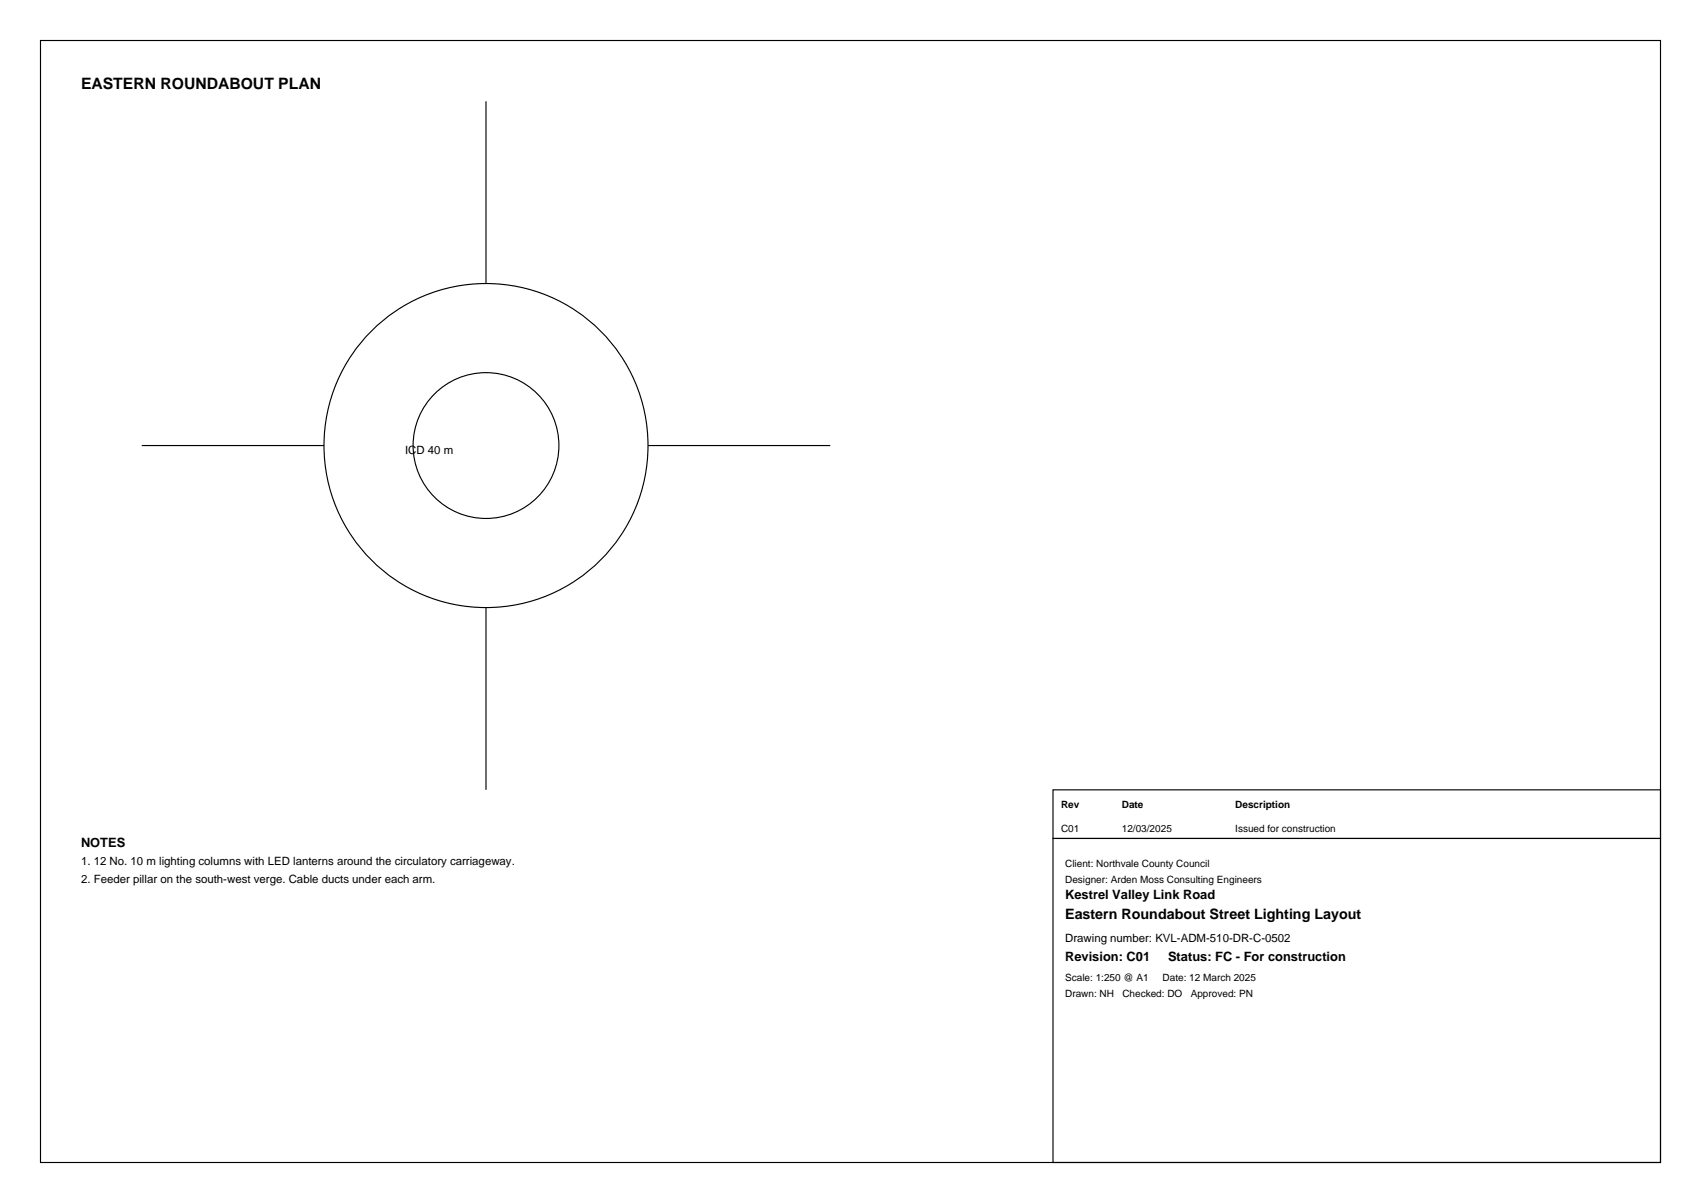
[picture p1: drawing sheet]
<svg xmlns="http://www.w3.org/2000/svg" width="420mm" height="297mm" viewBox="0 0 420 297" stroke-linecap="round" stroke-linejoin="round" font-family="sans-serif">
<defs><g id="words">
<text font-size="3.9" x="20" y="22">EASTERN ROUNDABOUT PLAN</text>
<text font-size="3.5" x="263" y="227">Eastern Roundabout Street Lighting Layout</text>
<g font-size="3.2">
<text x="20" y="209">NOTES</text>
<text x="263" y="221.9">Kestrel Valley Link Road</text>
<text x="263" y="237.1">Revision: C01</text>
<text x="288.4" y="237.1">Status: FC - For construction</text>
</g>
<g font-size="2.8">
<text x="100" y="112">ICD 40 m</text>
<text x="20" y="213.5">1. 12 No. 10 m lighting columns with LED lanterns around the circulatory carriageway.</text>
<text x="20" y="218">2. Feeder pillar on the south-west verge. Cable ducts under each arm.</text>
<text x="263" y="232.6">Drawing number: KVL-ADM-510-DR-C-0502</text>
</g>
<g font-size="2.5">
<text x="262" y="199.5">Rev</text>
<text x="277" y="199.5">Date</text>
<text x="305" y="199.5">Description</text>
<text x="262" y="205.5">C01</text>
<text x="277" y="205.5">12/03/2025</text>
<text x="305" y="205.5">Issued for construction</text>
<text x="263" y="214">Client: Northvale County Council</text>
<text x="263" y="218">Designer: Arden Moss Consulting Engineers</text>
<text x="263" y="242.2">Scale: 1:250 @ A1</text>
<text x="287.1" y="242.2">Date: 12 March 2025</text>
<text x="263" y="246.2">Drawn: NH</text>
<text x="277.1" y="246.2">Checked: DO</text>
<text x="294" y="246.2">Approved: PN</text>
</g>
</g></defs>
<g fill="none" stroke="#000" stroke-width=".28">
<path d="M10 10h400v277h-400zM120 25v45M35 110h45M160 110h45M120 150v45M260 195h150v12h-150zM260 207h150v80h-150z"/>
<circle cx="120" cy="110" r="40"/>
<circle cx="120" cy="110" r="18"/>
</g>
<use href="#words"/>
</svg>
